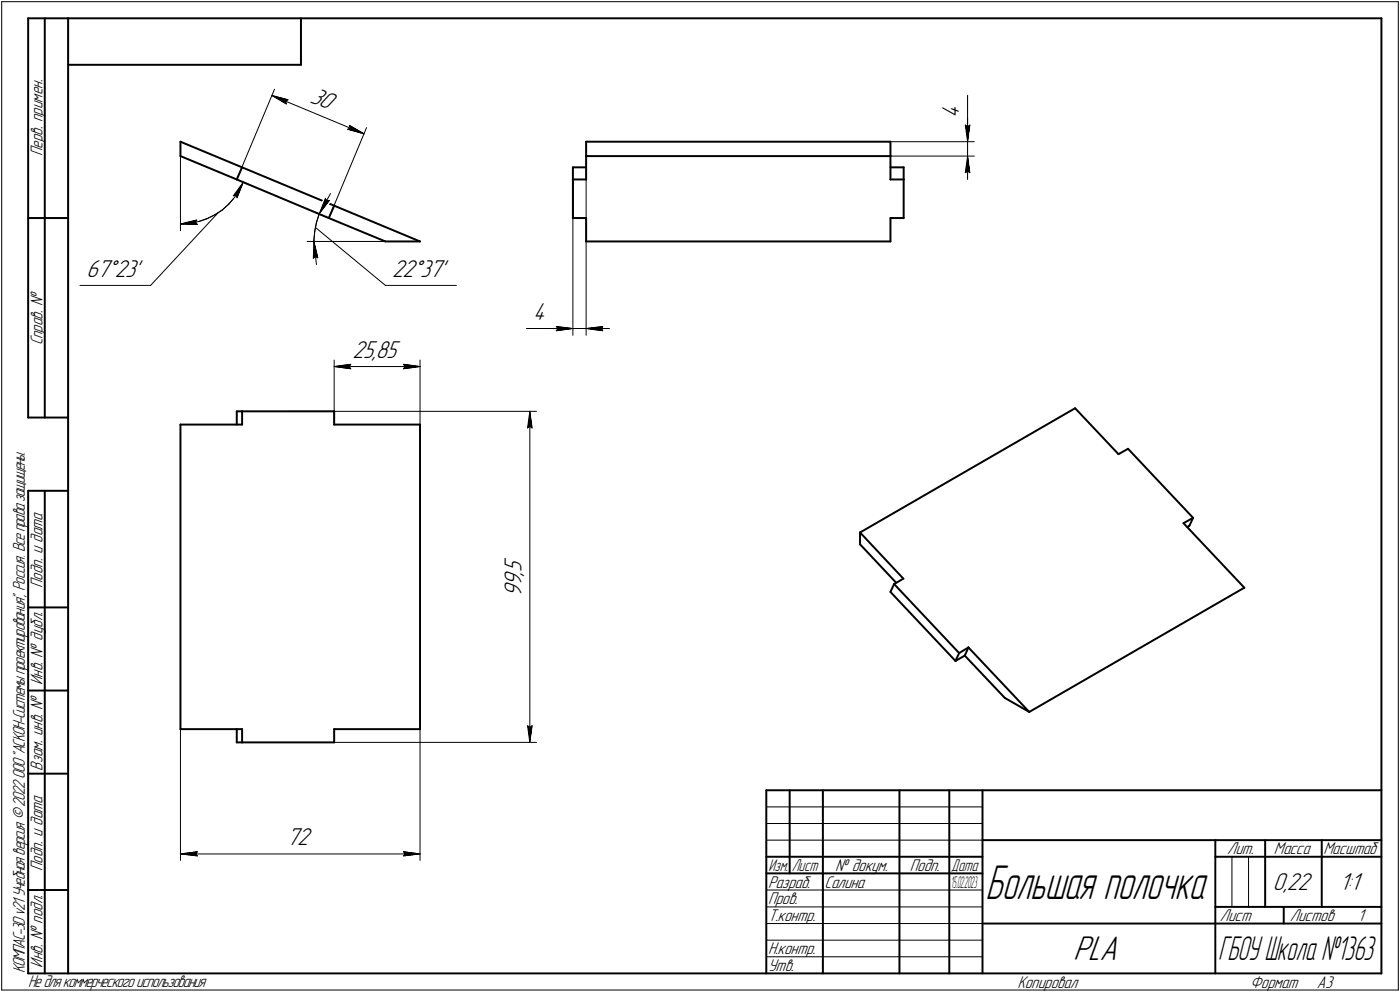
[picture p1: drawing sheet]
<svg xmlns="http://www.w3.org/2000/svg" width="421mm" height="298mm" viewBox="0 0 421 298" stroke-linecap="round" stroke-linejoin="round" font-family="sans-serif">
<defs><g id="words">
<text font-size="15.2" x="296.4" y="270.1">Большая полочка</text>
<text font-size="10.9" x="322.7" y="288.5">PLA</text>
<text font-size="10.6" x="366.4" y="288.5">ГБОУ Школа №1363</text>
<g font-size="7.8">
<text x="93" y="30.6" transform="rotate(23 93 30.6)">30</text>
<text x="288.5" y="35.6" transform="rotate(-90 288.5 35.6)">4</text>
<text x="26" y="83.2">67Å23'</text>
<text x="117.9" y="83.2">22Å37'</text>
<text x="160.3" y="96.2">4</text>
<text x="106" y="107.6">25,85</text>
<text x="156.8" y="173" transform="rotate(-90 156.8 173)">,</text>
<text x="156.8" y="171.9" transform="rotate(-90 156.8 171.9)">5</text>
<text x="156.8" y="179.3" transform="rotate(-90 156.8 179.3)">9</text>
<text x="156.8" y="176.2" transform="rotate(-90 156.8 176.2)">9</text>
<text x="86.2" y="254.1">72</text>
<text x="382.8" y="267.5">0,22</text>
<text x="402.9" y="267.5">1:1</text>
</g>
<g font-size="5.4">
<text x="12.8" y="46.9" transform="rotate(-90 12.8 46.9)">Перв. примен.</text>
<text x="12.8" y="103.8" transform="rotate(-90 12.8 103.8)">Справ. №</text>
<text x="12.8" y="176.7" transform="rotate(-90 12.8 176.7)">Подп. и дата</text>
<text x="12.8" y="205.8" transform="rotate(-90 12.8 205.8)">Инв. № дубл.</text>
<text x="12.8" y="231.6" transform="rotate(-90 12.8 231.6)">Взам. инв. №</text>
<text x="369.1" y="256.8">Лит.</text>
<text x="383.1" y="256.8">Масса</text>
<text x="398" y="256.8">Масштаб</text>
<text x="12.8" y="261.7" transform="rotate(-90 12.8 261.7)">Подп. и дата</text>
<text x="251.2" y="261.8">№ докум.</text>
<text x="273.6" y="261.8">Подп.</text>
<text x="231" y="266.8">Разраб.</text>
<text x="248" y="266.8">Салина</text>
<text x="231" y="271.8">Пров.</text>
<text x="231" y="276.8">Т.контр.</text>
<text x="366.9" y="276.8">Лист</text>
<text x="387.9" y="276.8">Листов</text>
<text x="408.4" y="276.8">1</text>
<text x="231" y="286.8">Н.контр.</text>
<text x="7.5" y="292.5" transform="rotate(-90 7.5 292.5)">КОМПАС-3Dv21 Учебнаяверсия©2022ООО&quot;АСКОН-Системыпроектирования&quot;, Россия. Всеправазащищены.</text>
<text x="12.8" y="290.8" transform="rotate(-90 12.8 290.8)">Инв. № подл.</text>
<text x="231" y="291.8">Утв.</text>
<text x="8.5" y="296.7">Недлякоммерческогоиспользования</text>
<text x="306" y="296.8">Копировал</text>
<text x="376" y="296.8">Формат</text>
<text x="396" y="296.8">A3</text>
</g>
<g font-size="5.3">
<text x="231.1" y="261.8">Изм.</text>
<text x="238.1" y="261.8">Лист</text>
<text x="286.1" y="261.8">Дата</text>
</g>
<g font-size="5.1">
<text x="286" y="266.8">1</text>
<text x="286.7" y="266.8">5.02.2023</text>
</g>
</g></defs>
<g fill="none" stroke="#000" stroke-width=".59">
<path d="M8.5 5.5v120zM8.5 5.5h12zM13.5 5.5v120zM20.5 5.5v287zM20.5 5.5h395zM20.5 19.5h70zM90.5 5.5v14zM415.5 5.5v287zM54.3 42.6l18.5 7.7zM54.3 42.6v4.3zM54.3 46.9l16.9 7zM71.2 53.9l27.7 11.6z"/>
<path d="M72.8 50.3l27.7 11.5zM72.8 50.3l-1.6 3.6zM172.3 50.3h4zM172.3 53.9v11.6zM172.3 53.9h4zM172.3 50.3v3.6zM176.3 46.9h91.5zM176.3 46.9v7zM176.3 42.6v4.3zM176.3 42.6h91.5zM267.8 42.6v4.3zM267.8 46.9v7z"/>
<path d="M267.8 53.9h4zM267.8 50.3h4zM271.8 50.3v3.6zM271.8 53.9v11.6zM8.5 65.5h12zM98.9 65.5l17 7.1zM100.5 61.8l25.8 10.8zM100.5 61.8l-1.6 3.7zM115.9 72.6h10.4zM172.3 65.5h4zM176.3 72.6h91.5zM176.3 65.5v7.1z"/>
<path d="M267.8 65.5v7.1zM267.8 65.5h4zM8.5 125.5h12zM54.3 127.6h18.5zM54.3 127.6v91.5zM71.2 123.6v4zM71.2 123.6h1.6zM72.8 123.6v4zM72.8 123.6h27.7zM100.5 127.6h25.8zM100.5 123.6v4zM126.3 127.6v91.5z"/>
<path d="M323.3 122.7l13.1 13.8zM336.4 136.5l2.9-1.6zM339.3 134.9l19.5 20.7zM8.5 147.5v145zM8.5 147.5h12zM13.5 147.5v145zM355.9 157.2l18.3 19.4zM355.9 157.2l2.9-1.6zM357 158.4l.7-.4zM358.8 155.6l-1.1 2.4zM258.7 160l64.6-37.3zM258.7 160l13 13.9z"/>
<path d="M258.7 160v3.6zM258.7 163.6l10.8 11.5zM267.8 177.9l19.6 20.7zM268.9 175.5l2.8-1.6zM268.9 175.5l19.6 20.8zM268.9 175.5l-1.1 2.4zM8.5 182.5h12zM287.4 198.6l2.8-1.6zM288.5 196.3l-1.1 2.3zM288.5 196.3l2.8-1.7zM290.2 197l12 12.7zM291.3 194.6l18.2 19.4z"/>
<path d="M291.3 194.6l-1.1 2.4zM8.5 207.5h12zM54.3 219.1h18.5zM71.2 219.1v4zM72.8 219.1v4zM100.5 219.1h25.8zM100.5 219.1v4zM302.2 209.7l7.3 4.3zM309.5 214l64.7-37.4zM8.5 232.5h12zM71.2 223.1h1.6zM72.8 223.1h27.7z"/>
<path d="M230.5 237.5h185zM230.5 237.5v55zM237.5 237.5v25zM247.5 237.5v55zM270.5 237.5v55zM285.5 237.5v55zM295.5 237.5v55zM230.5 257.5h65zM295.5 252.5h120zM365.5 252.5v40zM365.5 257.5h15zM380.5 252.5v20z"/>
<path d="M380.5 257.5h35zM397.5 252.5v20zM8.5 267.5h12zM230.5 262.5h65zM295.5 277.5h70zM365.5 277.5h50zM365.5 272.5h50zM386.1 272.5v5zM8.5 292.5h12zM20.5 292.5h395z"/>
</g>
<g fill="none" stroke="#000" stroke-width=".3">
<path d="M.5 .5v297zM.5 .5h420zM420.5 .5v297zM81.8 28.7l4.8 1.3zM81.8 28.7l4.3 2.5zM81.8 28.7l27.7 11.5zM82.5 26.8l-11.3 27.1zM85.9 30.4l.7-.4zM85.9 30.4l.2 .8zM104.6 38.9l4.9 1.3zM104.6 38.9l.7-.4zM105.1 37.7l.2 .8z"/>
<path d="M105.1 37.7l4.4 2.5zM110.2 38.4l-11.3 27.1zM290.3 37.6l.7 .5zM290.3 37.6l.7 5zM291 37.6v5zM291 28.6v9zM291 38.1l.7-.5zM291 35.6v7zM291.7 37.6l-.7 5zM54.3 46.9v22.4zM70.2 58.8l.8-.1zM70.5 59.4l-1.7 1.9z"/>
<path d="M71 58.7l.3 .7zM71.2 53.9l3.8 1.6zM72 57.1l-1.5 2.3zM73.2 54.8l-1.2 2.3zM73.2 54.8l-1.9 4.6zM73.2 54.8l-3 4zM97.9 59.6l.3 .8zM97.9 59.6l-1.9 4.7zM99.4 58.2l-3.4 6.1zM172.3 53.9v46.9zM176.3 53.9v46.9zM267.8 42.6h25.2z"/>
<path d="M267.8 46.9h25.2zM290.3 51.9l.7-.5zM291 46.9l-.7 5zM291 51.4l.7 .5zM291 46.9l.7 5zM291 46.9v7zM291 42.6v4.3zM54.3 67.3h.4zM54.3 67.3l4.9-1.2zM54.3 67.3l5.1 .2zM54.7 67.3l2.6-.2zM57.3 67.1l2.6-.6z"/>
<path d="M58.8 66.8l.6 .7zM59.2 66.1l-.4 .7zM59.9 66.5l2.4-.8zM62.3 65.7l2.4-1.2zM64.7 64.5l2.2-1.4zM65.6 63.9l-20.3 21.9zM66.9 63.1l1.9-1.8zM92.4 72.6h23.5zM94.2 63.5l4.7 2zM94.2 77.6l.6-.6zM94.4 72.2v.4zM94.4 72.6l-.2 5z"/>
<path d="M94.4 72.6l1.2 4.9zM94.4 72.6l.8 6.9zM94.7 69.5l-.3 2.7zM94.8 68.3l21.1 17.5zM94.8 77l.8 .5zM95.2 66.9l-.5 2.6zM96 64.3l-.8 2.6zM98.2 60.4l.9-.2zM99.1 60.2l-3.1 4.1zM24 85.8h21.3zM115.9 85.8h21.3zM158.3 98.7h9z"/>
<path d="M165.4 98.7h6.9zM167.3 98.7h5zM167.3 98.1l5 .6zM167.3 98.1l.5 .6zM167.3 99.4l5-.7zM167.8 98.7l-.5 .7zM172.3 98.7h4zM176.3 98.7l5 .7zM176.3 98.7l5-.6zM176.3 98.7h7zM180.8 98.7l.5 .7zM181.3 98.1l-.5 .6z"/>
<path d="M100.5 108.2v19.4zM100.5 110.2l5-.7zM100.5 110.2l5 .6zM100.5 110.2h25.8zM105 110.2l.5 .6zM105.5 109.5l-.5 .7zM121.3 110.8l5-.6zM121.3 109.5l.5 .7zM121.3 109.5l5 .7zM121.8 110.2l-.5 .6zM126.3 108.2v19.4zM86.6 123.6h74.8z"/>
<path d="M158.7 128.6l.6-.5zM159.3 123.6l.7 5zM159.3 128.1l.7 .5zM159.3 123.6l-.6 5zM159.3 123.6v99.5zM54.3 219.1v39.5zM126.3 219.1v39.5zM158.7 218.1l.6 5zM158.7 218.1l.6 .5zM159.3 218.6l.7-.5zM160 218.1l-.7 5zM100.5 223.1h60.9z"/>
<path d="M54.3 256.6l5.1-.7zM54.3 256.6l5.1 .6zM54.3 256.6h72zM58.8 256.6l.6 .6zM59.4 255.9l-.6 .7zM121.3 257.2l5-.6zM121.3 255.9l.5 .7zM121.3 255.9l5 .7zM121.8 256.6l-.5 .6zM230.5 247.5h65zM230.5 252.5h65zM230.5 242.5h65z"/>
<path d="M370.5 257.5v15zM375.5 257.5v15zM230.5 267.5h65zM230.5 272.5h65zM230.5 277.5h65zM.5 297.5h420zM230.5 282.5h65zM230.5 287.5h65z"/>
</g>
<g fill="#fff" stroke="#fff" stroke-width=".3">
<path d="M95.2 25.6h.2zM95.2 25.7h.4zM95.1 25.7h.7zM95.1 25.8h.9zM95 25.9h1.3zM95 26h1.4zM95 26.1h1.6zM94.9 26.2h2zM94.9 26.2h2.1zM94.8 26.3h2.5zM94.8 26.4h2.7zM94.8 26.5h2.9zM94.7 26.6h3.2zM94.7 26.7h3.3zM94.7 26.8h3.6zM94.7 26.8h3.8zM94.6 26.9h4.1zM94.6 27h4.3zM94.6 27.1h4.5zM94.5 27.2h4.8zM94.5 27.3h5zM94.4 27.3h5.3zM94.4 27.4h5.5zM94.4 27.5h5.8zM94.3 27.6h6zM94.3 27.7h6.3zM94.2 27.8h6.6zM94.2 27.9h6.7zM94.1 27.9h7.1zM94.1 28h7.2zM94.1 28.1h7.5zM94.1 28.2h7.7zM94.1 28.3h7.9zM94 28.4h8.2zM94 28.4h8.4zM94 28.5h8.4zM93.9 28.6h8.5zM93.9 28.7h8.4zM93.8 28.8h8.5zM93.8 28.9h8.4zM93.7 29h8.5zM93.7 29h8.5zM93.7 29.1h8.4zM93.6 29.2h8.5zM93.6 29.3h8.4zM93.6 29.4h8.4zM93.6 29.5h8.3zM93.6 29.5h8.3zM93.5 29.6h8.4zM93.5 29.7h8.4zM93.4 29.8h8.5zM93.4 29.9h8.4zM93.3 30h8.5zM93.3 30.1h8.4zM93.3 30.1h8.4zM93.2 30.2h8.5zM93.2 30.3h8.4zM93.1 30.4h8.5zM93.1 30.5h8.4zM93.1 30.6h8.4zM93 30.6h8.4zM93 30.7h8.4zM93 30.8h8.4zM93 30.9h8.3zM92.9 31h8.4zM92.9 31.1h8.4zM92.9 31.2h8.4zM92.8 31.2h8.5zM92.8 31.3h8.4zM92.7 31.4h8.5zM92.7 31.5h8.4zM92.7 31.6h8.4zM92.6 31.7h8.4zM92.6 31.7h8.4zM92.5 31.8h8.5zM92.5 31.9h8.4zM92.5 32h8.4zM92.7 32.1h8.1zM92.9 32.2h7.9zM93 32.3h7.8zM93.3 32.3h7.5zM93.5 32.4h7.3zM93.6 32.5h7.1zM93.9 32.6h6.8zM94.1 32.7h6.5zM94.2 32.8h6.4zM94.5 32.9h6zM94.7 32.9h5.8zM94.8 33h5.7zM95.1 33.1h5.3zM95.2 33.2h5.2zM95.4 33.3h4.9zM95.7 33.4h4.6zM95.8 33.4h4.5zM96 33.5h4.2zM96.3 33.6h3.9zM96.4 33.7h3.8zM96.6 33.8h3.6zM96.9 33.9h3.2zM97 34h3.1zM97.2 34h2.9zM97.5 34.1h2.5zM97.6 34.2h2.4zM97.8 34.3h2.1zM98 34.4h1.9zM98.2 34.5h1.6zM98.4 34.5h1.4zM98.6 34.6h1.2zM98.8 34.7h.9zM99 34.8h.7zM99.2 34.9h.5zM99.4 35h.3z"/>
<path d="M104.8 37.1h.2zM104.8 37.2h.4zM104.7 37.3h.6zM104.7 37.3h.8zM104.7 37.4h.9zM104.6 37.5h1.1zM104.6 37.6h1.3zM104.6 37.7h1.5zM104.6 37.8h1.6zM104.6 37.8h1.7zM104.5 37.9h2zM104.5 38h2.2zM104.4 38.1h2.4zM104.4 38.2h2.5zM104.4 38.3h2.7zM104.3 38.4h3zM104.3 38.4h3.1zM104.2 38.5h3.3zM104.2 38.6h3.5zM104.1 38.7h3.8zM104.1 38.8h3.9zM104.1 38.9h4zM104.1 38.9h4.1zM104 39h4.3zM104 39.1h4.4zM103.9 39.2h4.6zM104.2 39.3h4.3zM104.6 39.4h4zM104.8 39.5h3.9zM105.2 39.5h3.6zM105.4 39.6h3.5zM105.7 39.7h3.3zM106.1 39.8h3zM106.3 39.9h2.8zM106.7 40h2.5zM106.9 40h2.4zM107.3 40.1h2.1z"/>
<path d="M81.8 28.7h1.9zM81.9 28.8h2.2zM82 28.9h2.4zM82 29h2.8zM82.1 29h3zM82.2 29.1h3.2zM82.3 29.2h3.4zM82.4 29.3h3.6zM82.5 29.4h3.9zM82.5 29.5h4.2zM82.6 29.5h4.4zM82.7 29.6h4.6zM82.8 29.7h4.5zM82.9 29.8h4.4zM83 29.9h4.2zM83.1 30h4.1zM83.1 30.1h4.1zM83.3 30.1h3.8zM83.5 30.2h3.6zM83.7 30.3h3.4zM83.7 30.4h3.3zM83.9 30.5h3.1zM84.1 30.6h2.9zM84.2 30.6h2.8zM84.3 30.7h2.7zM84.5 30.8h2.4zM84.7 30.9h2.2zM84.8 31h2.1zM84.9 31.1h1.9zM85.1 31.2h1.7zM85.3 31.2h1.4zM85.3 31.3h1.4zM85.5 31.4h1.1zM85.7 31.5h.9zM85.9 31.6h.6zM85.9 31.7h.6zM86.1 31.7h.3zM86.3 31.8h.1z"/>
<path d="M26 77.6h17.3zM26 77.6h17.3zM26 77.7h17.3zM26 77.8h17.3zM26 77.9h17.3zM26 78h17.3zM26 78.1h17.3zM26 78.1h17.3zM26 78.2h17.3zM26 78.3h17.3zM26 78.4h17.3zM26 78.5h17.3zM26 78.6h17.3zM26 78.7h17.3zM26 78.7h17.3zM26 78.8h17.3zM26 78.9h17.3zM26 79h17.3zM26 79.1h17.3zM26 79.2h17.3zM26 79.2h17.3zM26 79.3h17.3zM26 79.4h17.3zM26 79.5h17.3zM26 79.6h17.3zM26 79.7h17.3zM26 79.8h17.3zM26 79.8h17.3zM26 79.9h17.3zM26 80h17.3zM26 80.1h17.3zM26 80.2h17.3zM26 80.3h17.3zM26 80.3h17.3zM26 80.4h17.3zM26 80.5h17.3zM26 80.6h17.3zM26 80.7h17.3zM26 80.8h17.3zM26 80.9h17.3zM26 80.9h17.3zM26 81h17.3zM26 81.1h17.3zM26 81.2h17.3zM26 81.3h17.3zM26 81.4h17.3zM26 81.4h17.3zM26 81.5h17.3zM26 81.6h17.3zM26 81.7h17.3zM26 81.8h17.3zM26 81.9h17.3zM26 82h17.3zM26 82h17.3zM26 82.1h17.3zM26 82.2h17.3zM26 82.3h17.3zM26 82.4h17.3zM26 82.5h17.3zM26 82.5h17.3zM26 82.6h17.3zM26 82.7h17.3zM26 82.8h17.3zM26 82.9h17.3zM26 83h17.3zM26 83.1h17.3zM26 83.1h17.3zM26 83.2h17.3zM26 83.3h17.3zM26 83.4h17.3zM26 83.5h17.3zM26 83.6h17.3zM26 83.7h17.3zM26 83.7h17.3zM26 83.8h17.3zM26 83.9h17.3zM26 84h17.3zM26 84.1h17.3zM26 84.2h17.3zM26 84.2h17.3zM26 84.3h17.3zM26 84.4h17.3zM26 84.5h17.3zM26 84.6h17.3zM26 84.7h17.3z"/>
<path d="M73 54.9h.2zM72.9 55h.3zM72.7 55.1h.5zM72.6 55.2h.6zM72.6 55.3h.6zM72.4 55.4h.8zM72.3 55.5h.9zM72.2 55.5h1zM72.1 55.6h1.1zM72 55.7h1.2zM71.9 55.8h1.2zM71.8 55.9h1.3zM71.6 56h1.5zM71.6 56h1.5zM71.5 56.1h1.6zM71.5 56.2h1.6zM71.5 56.3h1.6zM71.4 56.4h1.7zM71.3 56.5h1.8zM71.2 56.6h1.9zM71.2 56.6h1.9zM71.1 56.7h1.9zM71 56.8h2zM71 56.9h2zM71 57h1.9zM70.9 57.1h2zM70.8 57.1h2zM70.8 57.2h2zM70.7 57.3h2.1zM70.6 57.4h2.1zM70.5 57.5h2.2zM70.5 57.6h2.1zM70.4 57.7h2.2zM70.4 57.7h2.2zM70.4 57.8h2.2zM70.3 57.9h2.3zM70.2 58h2.3zM70.1 58.1h2.4zM70.1 58.2h2.3zM70 58.3h2.4zM69.9 58.3h2.5zM69.9 58.4h2.4zM69.8 58.5h2.5zM69.8 58.6h2.4zM69.7 58.7h2.5zM69.7 58.8h2.5zM69.6 58.8h2.5zM69.5 58.9h2.6zM69.4 59h2.7zM69.6 59.1h2.5zM69.8 59.2h2.2zM69.9 59.3h2.1zM70.1 59.4h1.9zM70.3 59.4h1.6zM70.4 59.5h1.5zM70.5 59.6h1.3zM70.7 59.7h1.1zM70.9 59.8h.9zM71 59.9h.7zM71.1 59.9h.6zM71.3 60h.3zM71.5 60.1h.1z"/>
<path d="M59.3 65.6h.4zM58.9 65.7h.8zM58.6 65.8h1.1zM58.2 65.9h1.5zM57.8 66h1.9zM57.5 66h2.2zM57.1 66.1h2.6zM56.7 66.2h3.1zM56.4 66.3h3.4zM56 66.4h3.8zM55.9 66.5h3.9zM55.7 66.5h4.1zM55.5 66.6h4.3zM55.4 66.7h4.4zM55.2 66.8h4.7zM55.1 66.9h4.8zM54.9 67h5zM54.8 67.1h5.1zM54.6 67.1h5.3zM54.4 67.2h5.5zM54.3 67.3h5.6zM54.6 67.4h5.3zM54.9 67.5h5zM55.1 67.6h4.8zM55.4 67.6h4.5zM55.6 67.7h4.3zM55.9 67.8h4zM56.1 67.9h3.8z"/>
<path d="M117.9 77.6h17.3zM117.9 77.6h17.3zM117.9 77.7h17.3zM117.9 77.8h17.3zM117.9 77.9h17.3zM117.9 78h17.3zM117.9 78.1h17.3zM117.9 78.1h17.3zM117.9 78.2h17.3zM117.9 78.3h17.3zM117.9 78.4h17.3zM117.9 78.5h17.3zM117.9 78.6h17.3zM117.9 78.7h17.3zM117.9 78.7h17.3zM117.9 78.8h17.3zM117.9 78.9h17.3zM117.9 79h17.3zM117.9 79.1h17.3zM117.9 79.2h17.3zM117.9 79.2h17.3zM117.9 79.3h17.3zM117.9 79.4h17.3zM117.9 79.5h17.3zM117.9 79.6h17.3zM117.9 79.7h17.3zM117.9 79.8h17.3zM117.9 79.8h17.3zM117.9 79.9h17.3zM117.9 80h17.3zM117.9 80.1h17.3zM117.9 80.2h17.3zM117.9 80.3h17.3zM117.9 80.3h17.3zM117.9 80.4h17.3zM117.9 80.5h17.3zM117.9 80.6h17.3zM117.9 80.7h17.3zM117.9 80.8h17.3zM117.9 80.9h17.3zM117.9 80.9h17.3zM117.9 81h17.3zM117.9 81.1h17.3zM117.9 81.2h17.3zM117.9 81.3h17.3zM117.9 81.4h17.3zM117.9 81.4h17.3zM117.9 81.5h17.3zM117.9 81.6h17.3zM117.9 81.7h17.3zM117.9 81.8h17.3zM117.9 81.9h17.3zM117.9 82h17.3zM117.9 82h17.3zM117.9 82.1h17.3zM117.9 82.2h17.3zM117.9 82.3h17.3zM117.9 82.4h17.3zM117.9 82.5h17.3zM117.9 82.5h17.3zM117.9 82.6h17.3zM117.9 82.7h17.3zM117.9 82.8h17.3zM117.9 82.9h17.3zM117.9 83h17.3zM117.9 83.1h17.3zM117.9 83.1h17.3zM117.9 83.2h17.3zM117.9 83.3h17.3zM117.9 83.4h17.3zM117.9 83.5h17.3zM117.9 83.6h17.3zM117.9 83.7h17.3zM117.9 83.7h17.3zM117.9 83.8h17.3zM117.9 83.9h17.3zM117.9 84h17.3zM117.9 84.1h17.3zM117.9 84.2h17.3zM117.9 84.2h17.3zM117.9 84.3h17.3zM117.9 84.4h17.3zM117.9 84.5h17.3zM117.9 84.6h17.3zM117.9 84.7h17.3z"/>
<path d="M97.6 59h.3zM97.6 59.1h.4zM97.5 59.2h.7zM97.5 59.3h.9zM97.5 59.4h1.1zM97.5 59.4h1.2zM97.5 59.5h1.4zM97.4 59.6h1.7zM97.4 59.7h1.8zM97.4 59.8h1.9zM97.3 59.9h2.2zM97.3 59.9h2.4zM97.2 60h2.5zM97.2 60.1h2.5zM97.2 60.2h2.5zM97.1 60.3h2.5zM97.1 60.4h2.5zM97 60.5h2.5zM97 60.5h2.4zM97 60.6h2.3zM96.9 60.7h2.4zM96.9 60.8h2.3zM96.9 60.9h2.2zM96.9 61h2.2zM96.9 61h2.2zM96.8 61.1h2.2zM96.8 61.2h2.1zM96.8 61.3h2.1zM96.7 61.4h2.1zM96.7 61.5h2zM96.6 61.6h2zM96.6 61.6h2zM96.6 61.7h2zM96.5 61.8h2zM96.5 61.9h2zM96.4 62h2zM96.4 62.1h1.9zM96.4 62.1h1.8zM96.4 62.2h1.8zM96.4 62.3h1.7zM96.3 62.4h1.7zM96.3 62.5h1.7zM96.3 62.6h1.7zM96.3 62.7h1.6zM96.3 62.7h1.5zM96.3 62.8h1.5zM96.3 62.9h1.4zM96.3 63h1.3zM96.2 63.1h1.3zM96.2 63.2h1.3zM96.2 63.2h1.2zM96.2 63.3h1.1zM96.2 63.4h.9zM96.2 63.5h.8zM96.2 63.6h.7zM96.1 63.7h.7zM96.1 63.8h.6zM96.1 63.8h.5zM96.1 63.9h.4zM96.1 64h.3zM96.1 64.1h.2z"/>
<path d="M94.4 72.7h.2zM94.4 72.8h.2zM94.3 72.9h.4zM94.3 73h.4zM94.3 73.1h.4zM94.2 73.2h.5zM94.2 73.2h.6zM94.2 73.3h.6zM94.1 73.4h.8zM94.1 73.5h.9zM94.1 73.6h.9zM94.1 73.7h1zM94.1 73.7h1zM94.1 73.8h1.1zM94 73.9h1.2zM94 74h1.2zM94 74.1h1.2zM93.9 74.2h1.4zM93.9 74.3h1.4zM93.9 74.3h1.5zM93.8 74.4h1.6zM93.8 74.5h1.6zM93.8 74.6h1.6zM93.8 74.7h1.7zM93.8 74.8h1.7zM93.8 74.8h1.7zM93.8 74.9h1.7zM93.8 75h1.8zM93.8 75.1h1.8zM93.8 75.2h1.8zM93.8 75.3h1.8zM93.8 75.4h1.9zM93.8 75.4h1.9zM93.8 75.5h1.9zM93.8 75.6h1.9zM93.8 75.7h1.9zM93.8 75.8h2zM93.8 75.9h2zM93.8 75.9h2zM93.8 76h2zM93.8 76.1h2zM93.8 76.2h2zM93.8 76.3h2zM93.8 76.4h2zM93.8 76.5h2.1zM93.8 76.5h2.1zM93.8 76.6h2.1zM93.8 76.7h2.1zM93.8 76.8h2.1zM93.8 76.9h2.2zM93.8 77h2.2zM93.8 77h2.2zM93.8 77.1h2.2zM93.8 77.2h2.3zM93.8 77.3h2.3zM93.8 77.4h2.3zM93.8 77.5h2.3zM93.8 77.6h2.4zM93.8 77.6h2.4zM93.8 77.7h2.4zM93.8 77.8h2.4zM93.8 77.9h2.4zM93.8 78h1.8zM93.8 78.1h1.2z"/>
<path d="M151.2 167.3h7.1zM151.2 167.4h7.1zM151.2 167.5h7.1zM151.2 167.6h7.1zM151.2 167.6h7.1zM151.2 167.7h7.1zM151.2 167.8h7.1zM151.2 167.9h7.1zM151.2 168h7.1zM151.2 168.1h7.1zM151.2 168.1h7.1zM151.2 168.2h7.1zM151.2 168.3h7.1zM151.2 168.4h7.1zM151.2 168.5h7.1zM151.2 168.6h7.1zM151.2 168.7h7.1zM151.2 168.7h7.1zM151.2 168.8h7.1zM151.2 168.9h7.1zM151.2 169h7.1zM151.2 169.1h7.1zM151.2 169.2h7.1zM151.2 169.2h7.1zM151.2 169.3h7.1zM151.2 169.4h7.1zM151.2 169.5h7.1zM151.2 169.6h7.1zM151.2 169.7h7.1zM151.2 169.8h7.1zM151.2 169.8h7.1zM151.2 169.9h7.1zM151.2 170h7.1zM151.2 170.1h7.1zM151.2 170.2h7.1zM151.2 170.3h7.1zM151.2 170.3h7.1zM151.2 170.4h7.1zM151.2 170.5h7.1zM151.2 170.6h7.1zM151.2 170.7h7.1zM151.2 170.8h7.1zM151.2 170.9h7.1zM151.2 170.9h7.1zM151.2 171h7.1zM151.2 171.1h7.1zM151.2 171.2h7.1zM151.2 171.3h7.1zM151.2 171.4h7.1zM151.2 171.4h7.1zM151.2 171.5h7.1zM151.2 171.6h7.1zM151.2 171.7h7.1zM151.2 171.8h7.1zM151.2 171.9h7.1zM151.2 172h7.1zM151.2 172h7.1zM151.2 172.1h7.1zM151.2 172.2h7.1zM151.2 172.3h7.1zM151.2 172.4h7.1zM151.2 172.5h7.1zM151.2 172.6h7.1zM151.2 172.6h7.1zM151.2 172.7h7.1zM151.2 172.8h7.1zM151.2 172.9h7.1zM151.2 173h7.1zM151.2 173.1h7.1zM151.2 173.1h7.1zM151.2 173.2h7.1zM151.2 173.3h7.1zM151.2 173.4h7.1zM151.2 173.5h7.1zM151.2 173.6h7.1zM151.2 173.7h7.1zM151.2 173.7h7.1zM151.2 173.8h7.1zM151.2 173.9h7.1zM151.2 174h7.1zM151.2 174.1h7.1zM151.2 174.2h7.1zM151.2 174.2h7.1zM151.2 174.3h7.1zM151.2 174.4h7.1zM151.2 174.5h7.1zM151.2 174.6h7.1zM151.2 174.7h7.1zM151.2 174.8h7.1zM151.2 174.8h7.1zM151.2 174.9h7.1zM151.2 175h7.1zM151.2 175.1h7.1zM151.2 175.2h7.1zM151.2 175.3h7.1zM151.2 175.3h7.1zM151.2 175.4h7.1zM151.2 175.5h7.1zM151.2 175.6h7.1zM151.2 175.7h7.1zM151.2 175.8h7.1zM151.2 175.9h7.1zM151.2 175.9h7.1zM151.2 176h7.1zM151.2 176.1h7.1zM151.2 176.2h7.1zM151.2 176.3h7.1zM151.2 176.4h7.1zM151.2 176.4h7.1zM151.2 176.5h7.1zM151.2 176.6h7.1zM151.2 176.7h7.1zM151.2 176.8h7.1zM151.2 176.9h7.1zM151.2 177h7.1zM151.2 177h7.1zM151.2 177.1h7.1zM151.2 177.2h7.1zM151.2 177.3h7.1zM151.2 177.4h7.1zM151.2 177.5h7.1zM151.2 177.5h7.1zM151.2 177.6h7.1zM151.2 177.7h7.1zM151.2 177.8h7.1zM151.2 177.9h7.1zM151.2 178h7.1zM151.2 178.1h7.1zM151.2 178.1h7.1zM151.2 178.2h7.1zM151.2 178.3h7.1zM151.2 178.4h7.1zM151.2 178.5h7.1zM151.2 178.6h7.1zM151.2 178.6h7.1zM151.2 178.7h7.1zM151.2 178.8h7.1zM151.2 178.9h7.1zM151.2 179h7.1zM151.2 179.1h7.1zM151.2 179.2h7.1zM151.2 179.2h7.1z"/>
<path d="M158.2 217.6h2.4zM158.2 217.7h2.4zM158.2 217.8h2.4zM158.2 217.8h2.4zM158.2 217.9h2.4zM158.2 218h2.4zM158.2 218.1h2.4zM158.2 218.2h2.4zM158.2 218.3h2.3zM158.3 218.4h2.2zM158.3 218.4h2.2zM158.3 218.5h2.2zM158.3 218.6h2.2zM158.3 218.7h2.2zM158.3 218.8h2.2zM158.3 218.9h2.1zM158.3 218.9h2.1zM158.3 219h2.1zM158.4 219.1h2zM158.4 219.2h2zM158.4 219.3h2zM158.4 219.4h2zM158.4 219.5h2zM158.4 219.5h2zM158.4 219.6h2zM158.4 219.7h2zM158.4 219.8h2zM158.5 219.9h1.9zM158.5 220h1.9zM158.5 220h1.9zM158.5 220.1h1.8zM158.5 220.2h1.8zM158.5 220.3h1.8zM158.5 220.4h1.8zM158.5 220.5h1.8zM158.5 220.6h1.8zM158.6 220.6h1.7zM158.6 220.7h1.6zM158.6 220.8h1.6zM158.6 220.9h1.6zM158.6 221h1.6zM158.6 221.1h1.6zM158.6 221.1h1.6zM158.6 221.2h1.6zM158.6 221.3h1.5zM158.7 221.4h1.4zM158.7 221.5h1.4zM158.7 221.6h1.3zM158.7 221.7h1.3zM158.8 221.7h1.1zM158.8 221.8h1.1zM158.8 221.9h1.1zM158.9 222h1zM158.9 222.1h1zM159 222.2h.8zM159 222.2h.8zM159.1 222.3h.6zM159.1 222.4h.6zM159.1 222.5h.5zM159.2 222.6h.4zM159.2 222.7h.4zM159.3 222.8h.2zM159.3 222.8h.2z"/>
<path d="M159.3 123.9h.2zM159.3 124h.2zM159.2 124h.4zM159.2 124.1h.4zM159.1 124.2h.5zM159.1 124.3h.6zM159.1 124.4h.6zM159 124.5h.8zM159 124.5h.8zM158.9 124.6h1zM158.9 124.7h1zM158.8 124.8h1.1zM158.8 124.9h1.1zM158.8 125h1.1zM158.7 125.1h1.3zM158.7 125.1h1.3zM158.7 125.2h1.4zM158.7 125.3h1.4zM158.6 125.4h1.5zM158.6 125.5h1.6zM158.6 125.6h1.6zM158.6 125.6h1.6zM158.6 125.7h1.6zM158.6 125.8h1.6zM158.6 125.9h1.6zM158.6 126h1.6zM158.6 126.1h1.7zM158.5 126.2h1.8zM158.5 126.2h1.8zM158.5 126.3h1.8zM158.5 126.4h1.8zM158.5 126.5h1.8zM158.5 126.6h1.8zM158.5 126.7h1.9zM158.5 126.7h1.9zM158.5 126.8h1.9zM158.4 126.9h2zM158.4 127h2zM158.4 127.1h2zM158.4 127.2h2zM158.4 127.3h2zM158.4 127.3h2zM158.4 127.4h2zM158.4 127.5h2zM158.4 127.6h2zM158.3 127.7h2.1zM158.3 127.8h2.1zM158.3 127.8h2.1zM158.3 127.9h2.2zM158.3 128h2.2zM158.3 128.1h2.2zM158.3 128.2h2.2zM158.3 128.3h2.2zM158.3 128.4h2.2zM158.2 128.4h2.3zM158.2 128.5h2.4zM158.2 128.6h2.4zM158.2 128.7h2.4zM158.2 128.8h2.4zM158.2 128.9h2.4zM158.2 128.9h2.4zM158.2 129h2.4z"/>
<path d="M86.2 248.4h8.2zM86.2 248.5h8.2zM86.2 248.6h8.2zM86.2 248.7h8.2zM86.2 248.8h8.2zM86.2 248.8h8.2zM86.2 248.9h8.2zM86.2 249h8.2zM86.2 249.1h8.2zM86.2 249.2h8.2zM86.2 249.3h8.2zM86.2 249.3h8.2zM86.2 249.4h8.2zM86.2 249.5h8.2zM86.2 249.6h8.2zM86.2 249.7h8.2zM86.2 249.8h8.2zM86.2 249.9h8.2zM86.2 249.9h8.2zM86.2 250h8.2zM86.2 250.1h8.2zM86.2 250.2h8.2zM86.2 250.3h8.2zM86.2 250.4h8.2zM86.2 250.4h8.2zM86.2 250.5h8.2zM86.2 250.6h8.2zM86.2 250.7h8.2zM86.2 250.8h8.2zM86.2 250.9h8.2zM86.2 251h8.2zM86.2 251h8.2zM86.2 251.1h8.2zM86.2 251.2h8.2zM86.2 251.3h8.2zM86.2 251.4h8.2zM86.2 251.5h8.2zM86.2 251.5h8.2zM86.2 251.6h8.2zM86.2 251.7h8.2zM86.2 251.8h8.2zM86.2 251.9h8.2zM86.2 252h8.2zM86.2 252.1h8.2zM86.2 252.1h8.2zM86.2 252.2h8.2zM86.2 252.3h8.2zM86.2 252.4h8.2zM86.2 252.5h8.2zM86.2 252.6h8.2zM86.2 252.6h8.2zM86.2 252.7h8.2zM86.2 252.8h8.2zM86.2 252.9h8.2zM86.2 253h8.2zM86.2 253.1h8.2zM86.2 253.2h8.2zM86.2 253.2h8.2zM86.2 253.3h8.2zM86.2 253.4h8.2zM86.2 253.5h8.2zM86.2 253.6h8.2zM86.2 253.7h8.2zM86.2 253.7h8.2zM86.2 253.8h8.2zM86.2 253.9h8.2zM86.2 254h8.2zM86.2 254.1h8.2zM86.2 254.2h8.2zM86.2 254.3h8.2zM86.2 254.3h8.2zM86.2 254.4h8.2zM86.2 254.5h8.2zM86.2 254.6h8.2zM86.2 254.7h8.2zM86.2 254.8h8.2zM86.2 254.8h8.2zM86.2 254.9h8.2zM86.2 255h8.2zM86.2 255.1h8.2zM86.2 255.2h8.2zM86.2 255.3h8.2zM86.2 255.4h8.2zM86.2 255.4h8.2zM86.2 255.5h8.2z"/>
<path d="M59.2 255.4h.6zM58.6 255.5h1.2zM58 255.6h1.8zM57.4 255.7h2.4zM56.8 255.8h3zM56.1 255.9h3.7zM56 255.9h3.8zM55.8 256h4zM55.5 256.1h4.3zM55.4 256.2h4.4zM55.1 256.3h4.7zM54.9 256.4h4.9zM54.7 256.5h5.1zM54.5 256.5h5.3zM54.3 256.6h5.5zM54.5 256.7h5.3zM54.8 256.8h5zM55 256.9h4.8zM55.2 257h4.6zM55.5 257h4.3zM55.7 257.1h4.1zM56 257.2h3.8zM56.1 257.3h3.7zM56.8 257.4h3zM57.4 257.5h2.4zM58 257.6h1.8zM58.6 257.6h1.2zM59.2 257.7h.6z"/>
<path d="M120.8 255.4h.7zM120.8 255.5h1.3zM120.8 255.6h1.9zM120.8 255.7h2.6zM120.8 255.8h3.2zM120.8 255.9h3.7zM120.8 255.9h4zM120.8 256h4.2zM120.8 256.1h4.3zM120.8 256.2h4.6zM120.8 256.3h4.8zM120.8 256.4h4.9zM120.8 256.5h5.2zM120.8 256.5h5.4zM120.8 256.6h5.5zM120.8 256.7h5.4zM120.8 256.8h5.1zM120.8 256.9h4.9zM120.8 257h4.7zM120.8 257h4.4zM120.8 257.1h4.3zM120.8 257.2h4zM120.8 257.3h3.7zM120.8 257.4h3.2zM120.8 257.5h2.6zM120.8 257.6h1.9zM120.8 257.6h1.3zM120.8 257.7h.7z"/>
<path d="M106 102h14.8zM106 102.1h14.8zM106 102.2h14.8zM106 102.3h14.8zM106 102.4h14.8zM106 102.4h14.8zM106 102.5h14.8zM106 102.6h14.8zM106 102.7h14.8zM106 102.8h14.8zM106 102.9h14.8zM106 103h14.8zM106 103h14.8zM106 103.1h14.8zM106 103.2h14.8zM106 103.3h14.8zM106 103.4h14.8zM106 103.5h14.8zM106 103.5h14.8zM106 103.6h14.8zM106 103.7h14.8zM106 103.8h14.8zM106 103.9h14.8zM106 104h14.8zM106 104.1h14.8zM106 104.1h14.8zM106 104.2h14.8zM106 104.3h14.8zM106 104.4h14.8zM106 104.5h14.8zM106 104.6h14.8zM106 104.6h14.8zM106 104.7h14.8zM106 104.8h14.8zM106 104.9h14.8zM106 105h14.8zM106 105.1h14.8zM106 105.2h14.8zM106 105.2h14.8zM106 105.3h14.8zM106 105.4h14.8zM106 105.5h14.8zM106 105.6h14.8zM106 105.7h14.8zM106 105.7h14.8zM106 105.8h14.8zM106 105.9h14.8zM106 106h14.8zM106 106.1h14.8zM106 106.2h14.8zM106 106.3h14.8zM106 106.3h14.8zM106 106.4h14.8zM106 106.5h14.8zM106 106.6h14.8zM106 106.7h14.8zM106 106.8h14.8zM106 106.8h14.8zM106 106.9h14.8zM106 107h14.8zM106 107.1h14.8zM106 107.2h14.8zM106 107.3h14.8zM106 107.4h14.8zM106 107.4h14.8zM106 107.5h14.8zM106 107.6h14.8zM106 107.7h14.8zM106 107.8h14.8zM106 107.9h14.8zM106 107.9h14.8zM106 108h14.8zM106 108.1h14.8zM106 108.2h14.8zM106 108.3h14.8zM106 108.4h14.8zM106 108.5h14.8zM106 108.5h14.8zM106 108.6h14.8zM106 108.7h14.8zM106 108.8h14.8zM106 108.9h14.8zM106 109h14.8zM106 109.1h14.8z"/>
<path d="M105.3 109.1h.7zM104.6 109.1h1.4zM103.8 109.2h2.2zM103 109.3h3zM102.3 109.4h3.7zM102.1 109.5h3.9zM101.9 109.6h4.1zM101.7 109.6h4.3zM101.5 109.7h4.5zM101.3 109.8h4.7zM101.1 109.9h4.9zM100.9 110h5.1zM100.8 110.1h5.2zM100.5 110.2h5.5zM100.8 110.2h5.2zM100.9 110.3h5.1zM101.1 110.4h4.9zM101.3 110.5h4.7zM101.5 110.6h4.5zM101.7 110.7h4.3zM101.9 110.7h4.1zM102.1 110.8h3.9zM102.3 110.9h3.7zM103 111h3zM103.5 111.1h2.5zM104.1 111.2h1.9zM104.8 111.3h1.2zM105.4 111.3h.6z"/>
<path d="M120.8 109.1h.8zM120.8 109.1h1.5zM120.8 109.2h2.3zM120.8 109.3h3.1zM120.8 109.4h3.7zM120.8 109.5h4zM120.8 109.6h4.2zM120.8 109.6h4.3zM120.8 109.7h4.6zM120.8 109.8h4.8zM120.8 109.9h4.9zM120.8 110h5.2zM120.8 110.1h5.4zM120.8 110.2h5.5zM120.8 110.2h5.4zM120.8 110.3h5.2zM120.8 110.4h4.9zM120.8 110.5h4.8zM120.8 110.6h4.6zM120.8 110.7h4.3zM120.8 110.7h4.2zM120.8 110.8h4zM120.8 110.9h3.7zM120.8 111h3.2zM120.8 111.1h2.6zM120.8 111.2h1.9zM120.8 111.3h1.3zM120.8 111.3h.7z"/>
<path d="M282.9 30.6h7.1zM282.9 30.6h7.1zM282.9 30.7h7.1zM282.9 30.8h7.1zM282.9 30.9h7.1zM282.9 31h7.1zM282.9 31.1h7.1zM282.9 31.2h7.1zM282.9 31.2h7.1zM282.9 31.3h7.1zM282.9 31.4h7.1zM282.9 31.5h7.1zM282.9 31.6h7.1zM282.9 31.7h7.1zM282.9 31.7h7.1zM282.9 31.8h7.1zM282.9 31.9h7.1zM282.9 32h7.1zM282.9 32.1h7.1zM282.9 32.2h7.1zM282.9 32.3h7.1zM282.9 32.3h7.1zM282.9 32.4h7.1zM282.9 32.5h7.1zM282.9 32.6h7.1zM282.9 32.7h7.1zM282.9 32.8h7.1zM282.9 32.9h7.1zM282.9 32.9h7.1zM282.9 33h7.1zM282.9 33.1h7.1zM282.9 33.2h7.1zM282.9 33.3h7.1zM282.9 33.4h7.1zM282.9 33.4h7.1zM282.9 33.5h7.1zM282.9 33.6h7.1zM282.9 33.7h7.1zM282.9 33.8h7.1zM282.9 33.9h7.1zM282.9 34h7.1zM282.9 34h7.1zM282.9 34.1h7.1zM282.9 34.2h7.1zM282.9 34.3h7.1zM282.9 34.4h7.1zM282.9 34.5h7.1zM282.9 34.5h7.1zM282.9 34.6h7.1zM282.9 34.7h7.1zM282.9 34.8h7.1zM282.9 34.9h7.1zM282.9 35h7.1zM282.9 35.1h7.1zM282.9 35.1h7.1zM282.9 35.2h7.1zM282.9 35.3h7.1zM282.9 35.4h7.1zM282.9 35.5h7.1z"/>
<path d="M289.7 37.1h2.5zM289.8 37.2h2.4zM289.8 37.3h2.4zM289.8 37.3h2.4zM289.8 37.4h2.4zM289.8 37.5h2.4zM289.8 37.6h2.4zM289.8 37.7h2.4zM289.9 37.8h2.3zM289.9 37.8h2.2zM289.9 37.9h2.2zM289.9 38h2.2zM289.9 38.1h2.2zM289.9 38.2h2.2zM289.9 38.3h2.2zM290 38.4h2.1zM290 38.4h2.1zM290 38.5h2.1zM290 38.6h2zM290 38.7h2zM290 38.8h2zM290 38.9h2zM290 38.9h2zM290.1 39h1.9zM290.1 39.1h1.9zM290.1 39.2h1.9zM290.1 39.3h1.9zM290.1 39.4h1.8zM290.1 39.5h1.8zM290.1 39.5h1.8zM290.2 39.6h1.7zM290.2 39.7h1.7zM290.2 39.8h1.7zM290.2 39.9h1.7zM290.2 40h1.7zM290.2 40h1.7zM290.2 40.1h1.6zM290.2 40.2h1.6zM290.2 40.3h1.6zM290.2 40.4h1.6zM290.2 40.5h1.6zM290.2 40.6h1.6zM290.2 40.6h1.6zM290.2 40.7h1.6zM290.2 40.8h1.6zM290.3 40.9h1.5zM290.3 41h1.5zM290.4 41.1h1.3zM290.4 41.1h1.3zM290.5 41.2h1.1zM290.5 41.3h1.1zM290.5 41.4h1zM290.6 41.5h.9zM290.6 41.6h.9zM290.7 41.7h.7zM290.7 41.7h.7zM290.7 41.8h.6zM290.7 41.9h.6zM290.7 42h.6zM290.8 42.1h.5zM290.8 42.2h.5zM290.9 42.2h.3zM290.9 42.3h.3z"/>
<path d="M290.9 47.2h.3zM290.9 47.2h.3zM290.8 47.3h.5zM290.8 47.4h.5zM290.7 47.5h.6zM290.7 47.6h.6zM290.7 47.7h.6zM290.7 47.8h.7zM290.7 47.8h.7zM290.6 47.9h.9zM290.6 48h.9zM290.5 48.1h1zM290.5 48.2h1.1zM290.5 48.3h1.1zM290.4 48.3h1.3zM290.4 48.4h1.3zM290.3 48.5h1.5zM290.3 48.6h1.5zM290.2 48.7h1.6zM290.2 48.8h1.6zM290.2 48.9h1.6zM290.2 48.9h1.6zM290.2 49h1.6zM290.2 49.1h1.6zM290.2 49.2h1.6zM290.2 49.3h1.6zM290.2 49.4h1.6zM290.2 49.4h1.7zM290.2 49.5h1.7zM290.2 49.6h1.7zM290.2 49.7h1.7zM290.2 49.8h1.7zM290.2 49.9h1.7zM290.1 50h1.8zM290.1 50h1.8zM290.1 50.1h1.8zM290.1 50.2h1.9zM290.1 50.3h1.9zM290.1 50.4h1.9zM290.1 50.5h1.9zM290 50.5h2zM290 50.6h2zM290 50.7h2zM290 50.8h2zM290 50.9h2zM290 51h2.1zM290 51.1h2.1zM290 51.1h2.1zM289.9 51.2h2.2zM289.9 51.3h2.2zM289.9 51.4h2.2zM289.9 51.5h2.2zM289.9 51.6h2.2zM289.9 51.6h2.2zM289.9 51.7h2.3zM289.8 51.8h2.4zM289.8 51.9h2.4zM289.8 52h2.4zM289.8 52.1h2.4zM289.8 52.2h2.4zM289.8 52.2h2.4zM289.8 52.3h2.4z"/>
<path d="M160.4 90.6h5zM160.4 90.7h5zM160.4 90.8h5zM160.4 90.8h5zM160.4 90.9h5zM160.4 91h5zM160.4 91.1h5zM160.4 91.2h5zM160.4 91.3h5zM160.4 91.4h5zM160.4 91.4h5zM160.4 91.5h5zM160.4 91.6h5zM160.4 91.7h5zM160.4 91.8h5zM160.4 91.9h5zM160.4 91.9h5zM160.4 92h5zM160.4 92.1h5zM160.4 92.2h5zM160.4 92.3h5zM160.4 92.4h5zM160.4 92.5h5zM160.4 92.5h5zM160.4 92.6h5zM160.4 92.7h5zM160.4 92.8h5zM160.4 92.9h5zM160.4 93h5zM160.4 93h5zM160.4 93.1h5zM160.4 93.2h5zM160.4 93.3h5zM160.4 93.4h5zM160.4 93.5h5zM160.4 93.6h5zM160.4 93.6h5zM160.4 93.7h5zM160.4 93.8h5zM160.4 93.9h5zM160.4 94h5zM160.4 94.1h5zM160.4 94.1h5zM160.4 94.2h5zM160.4 94.3h5zM160.4 94.4h5zM160.4 94.5h5zM160.4 94.6h5zM160.4 94.7h5zM160.4 94.7h5zM160.4 94.8h5zM160.4 94.9h5zM160.4 95h5zM160.4 95.1h5zM160.4 95.2h5zM160.4 95.2h5zM160.4 95.3h5zM160.4 95.4h5zM160.4 95.5h5zM160.4 95.6h5zM160.4 95.7h5zM160.4 95.8h5zM160.4 95.8h5zM160.4 95.9h5zM160.4 96h5zM160.4 96.1h5zM160.4 96.2h5zM160.4 96.3h5zM160.4 96.4h5zM160.4 96.4h5zM160.4 96.5h5zM160.4 96.6h5zM160.4 96.7h5zM160.4 96.8h5zM160.4 96.9h5zM160.4 96.9h5zM160.4 97h5zM160.4 97.1h5zM160.4 97.2h5zM160.4 97.3h5zM160.4 97.4h5zM160.4 97.5h5zM160.4 97.5h5zM160.4 97.6h5zM160.4 97.7h5z"/>
<path d="M166.8 97.6h.7zM166.8 97.7h1.3zM166.8 97.8h1.9zM166.8 97.9h2.5zM166.8 98h3.1zM166.8 98h3.7zM166.8 98.1h4zM166.8 98.2h4.2zM166.8 98.3h4.4zM166.8 98.4h4.6zM166.8 98.5h4.9zM166.8 98.6h5.1zM166.8 98.6h5.3zM166.8 98.7h5.5zM166.8 98.8h5.3zM166.8 98.9h5.2zM166.8 99h4.9zM166.8 99.1h4.7zM166.8 99.1h4.6zM166.8 99.2h4.3zM166.8 99.3h4.1zM166.8 99.4h4zM166.8 99.5h3.7zM166.8 99.6h3.1zM166.8 99.7h2.5zM166.8 99.7h1.9zM166.8 99.8h1.3zM166.8 99.9h.7z"/>
<path d="M181.2 97.6h.6zM180.6 97.7h1.2zM180 97.8h1.8zM179.4 97.9h2.4zM178.8 98h3zM178.1 98h3.7zM178 98.1h3.8zM177.7 98.2h4.1zM177.5 98.3h4.3zM177.2 98.4h4.6zM177 98.5h4.8zM176.8 98.6h5zM176.5 98.6h5.3zM176.3 98.7h5.5zM176.5 98.8h5.3zM176.7 98.9h5.1zM177 99h4.8zM177.1 99.1h4.7zM177.4 99.1h4.4zM177.5 99.2h4.3zM177.8 99.3h4zM178 99.4h3.8zM178.1 99.5h3.7zM178.8 99.6h3zM179.4 99.7h2.4zM180 99.7h1.8zM180.6 99.8h1.2zM181.2 99.9h.6z"/>
</g>
<g fill="#000" stroke="#000" stroke-width=".3">
<path d="M82.3 29h.2zM82.4 29h.2zM82.5 29.1h.4zM82.7 29.2h.4zM82.8 29.3h.5zM83 29.4h.5zM83.1 29.5h.6zM83.2 29.5h.7zM83.4 29.6h.7zM83.6 29.7h.7zM83.7 29.8h.8zM83.8 29.9h1zM84 30h.9zM84.2 30.1h1zM84.2 30.1h1.1zM84.4 30.2h1.2zM84.6 30.3h1.2zM84.7 30.4h1.2zM84.8 30.5h1.2zM85 30.6h1zM85.2 30.6h.8zM85.3 30.7h.7zM85.4 30.8h.6zM85.6 30.9h.5zM85.7 31h.4zM85.9 31.1h.2z"/>
<path d="M82.2 28.9h.3zM82.5 29h.3zM82.6 29h.5zM82.9 29.1h.5zM83.1 29.2h.6zM83.3 29.3h.8zM83.5 29.4h.9zM83.7 29.5h1.1zM83.9 29.5h1.1zM84.1 29.6h1.2zM84.3 29.7h1.4zM84.5 29.8h1.5zM84.8 29.9h1.6zM84.9 30h1.7zM85.2 30.1h1.3zM85.3 30.1h1.1zM85.6 30.2h.7zM85.8 30.3h.3z"/>
<path d="M105.2 38.6h.4zM105 38.7h.7zM104.8 38.8h1.2zM104.6 38.9h1.6zM104.9 38.9h1.5zM105.2 39h1.4zM105.5 39.1h1.3zM105.8 39.2h1.2zM106.2 39.3h1.1zM106.4 39.4h1zM106.8 39.5h.8zM107 39.5h.9zM107.4 39.6h.6zM107.7 39.7h.6zM107.9 39.8h.6zM108.3 39.9h.4zM108.6 40h.3zM108.9 40h.2z"/>
<path d="M105.2 37.8h.2zM105.2 37.9h.4zM105.2 38h.5zM105.2 38.1h.6zM105.2 38.2h.8zM105.3 38.3h.9zM105.3 38.4h1zM105.3 38.4h1.1zM105.3 38.5h1.3zM105.6 38.6h1.2zM105.7 38.7h1.1zM106 38.8h1zM106.2 38.9h1zM106.4 38.9h.9zM106.6 39h.8zM106.8 39.1h.8zM107 39.2h.8zM107.3 39.3h.6zM107.4 39.4h.6zM107.6 39.5h.6zM107.9 39.5h.5zM108 39.6h.5zM108.3 39.7h.3zM108.5 39.8h.3zM108.7 39.9h.3zM108.9 40h.2z"/>
<path d="M290.4 37.8h.2zM290.4 37.8h.3zM290.4 37.9h.4zM290.4 38h.5zM290.4 38.1h.6zM290.4 38.2h.6zM290.5 38.3h.5zM290.5 38.4h.5zM290.5 38.4h.5zM290.5 38.5h.5zM290.5 38.6h.5zM290.5 38.7h.5zM290.5 38.8h.5zM290.6 38.9h.4zM290.6 38.9h.4zM290.6 39h.4zM290.6 39.1h.4zM290.6 39.2h.4zM290.6 39.3h.4zM290.6 39.4h.4zM290.6 39.5h.4zM290.7 39.5h.3zM290.7 39.6h.3zM290.7 39.7h.3zM290.7 39.8h.3zM290.7 39.9h.3zM290.7 40h.3zM290.7 40h.3zM290.7 40.1h.3zM290.7 40.2h.3zM290.7 40.3h.3zM290.7 40.4h.3zM290.7 40.5h.3zM290.7 40.6h.3zM290.7 40.6h.3zM290.8 40.7h.2zM290.8 40.8h.2zM290.8 40.9h.2zM290.8 41h.2zM290.8 41.1h.2zM290.8 41.1h.2zM290.8 41.2h.2zM290.8 41.3h.2z"/>
<path d="M291.5 37.8h.2zM291.3 37.8h.4zM291.3 37.9h.4zM291.2 38h.5zM291 38.1h.7zM291 38.2h.7zM291 38.3h.6zM291 38.4h.6zM291 38.4h.6zM291 38.5h.6zM291 38.6h.6zM291 38.7h.6zM291 38.8h.6zM291 38.9h.5zM291 38.9h.5zM291 39h.5zM291 39.1h.5zM291 39.2h.5zM291 39.3h.5zM291 39.4h.5zM291 39.5h.5zM291 39.5h.4zM291 39.6h.4zM291 39.7h.4zM291 39.8h.4zM291 39.9h.4zM291 40h.4zM291 40h.4zM291 40.1h.3zM291 40.2h.3zM291 40.3h.3zM291 40.4h.3zM291 40.5h.3zM291 40.6h.3zM291 40.6h.3zM291 40.7h.3zM291 40.8h.3zM291 40.9h.3zM291 41h.3zM291 41.1h.3zM291 41.1h.3zM291 41.2h.3zM291 41.3h.3zM291 41.4h.2zM291 41.5h.2zM291 41.6h.2zM291 41.7h.2zM291 41.7h.2zM291 41.8h.2zM291 41.9h.2z"/>
<path d="M72.7 55.4h.2zM72.6 55.6h.1zM72.5 55.7h.1zM72.5 55.8h.1zM72.4 55.9h.2zM72.3 56h.3zM72.3 56h.2zM72.2 56.1h.2zM72.1 56.2h.3zM72.1 56.3h.2zM72.1 56.4h.2zM72 56.5h.2zM71.9 56.6h.3zM71.8 56.6h.3zM71.8 56.7h.3zM71.7 56.8h.4zM71.6 56.9h.4zM71.6 57h.4zM71.5 57.1h.4zM71.5 57.1h.4zM71.4 57.2h.4zM71.4 57.3h.4zM71.3 57.4h.4zM71.2 57.5h.4zM71.1 57.6h.5zM71.1 57.7h.4zM71 57.7h.5zM71 57.8h.5zM71 57.9h.5zM70.9 58h.5zM70.8 58.1h.5zM70.7 58.2h.6zM70.7 58.3h.5zM70.6 58.3h.6zM70.5 58.4h.6zM70.4 58.5h.7zM70.4 58.6h.6zM70.4 58.7h.6zM70.3 58.8h.3z"/>
<path d="M72.7 55.5h.2zM72.6 55.7h.2zM72.6 55.8h.2zM72.6 55.9h.1zM72.6 56h.1zM72.5 56h.1zM72.4 56.1h.2zM72.4 56.2h.2zM72.3 56.3h.3zM72.3 56.4h.3zM72.2 56.5h.3zM72.2 56.6h.3zM72.1 56.6h.4zM72.1 56.7h.3zM72.1 56.8h.3zM72 56.9h.3zM72 57h.3zM71.9 57.1h.4zM71.9 57.1h.3zM71.8 57.2h.4zM71.8 57.3h.3zM71.7 57.4h.4zM71.6 57.5h.5zM71.6 57.6h.5zM71.5 57.7h.6zM71.5 57.7h.5zM71.5 57.8h.5zM71.5 57.9h.5zM71.4 58h.5zM71.3 58.1h.6zM71.3 58.2h.5zM71.2 58.3h.6zM71.2 58.3h.6zM71.1 58.4h.6zM71.1 58.5h.6zM71 58.6h.6zM71 58.7h.6zM71 58.8h.6zM71 58.8h.5zM71.1 58.9h.4zM71.1 59h.4zM71.2 59.1h.3zM71.2 59.2h.3z"/>
<path d="M97.8 59.9h.2zM97.8 59.9h.2zM97.7 60h.4zM97.7 60.1h.4zM97.7 60.2h.5zM97.6 60.3h.6zM97.6 60.4h.6zM97.5 60.5h.7zM97.5 60.5h.6zM97.5 60.6h.6zM97.5 60.7h.5zM97.5 60.8h.5zM97.4 60.9h.6zM97.4 61h.6zM97.4 61h.5zM97.3 61.1h.5zM97.3 61.2h.5zM97.2 61.3h.5zM97.2 61.4h.5zM97.2 61.5h.4zM97.1 61.6h.5zM97.1 61.6h.4zM97 61.7h.5zM97 61.8h.5zM97 61.9h.4zM96.9 62h.5zM96.9 62.1h.4zM96.9 62.1h.4zM96.9 62.2h.3zM96.9 62.3h.2zM96.8 62.4h.3zM96.8 62.5h.2zM96.7 62.6h.3zM96.7 62.7h.2zM96.7 62.7h.2zM96.6 62.8h.3zM96.6 62.9h.3zM96.5 63h.3zM96.5 63.1h.2zM96.5 63.2h.2zM96.4 63.2h.2zM96.4 63.3h.2zM96.4 63.4h.1zM96.4 63.5h.1z"/>
<path d="M290.8 48.2h.2zM290.8 48.3h.2zM290.8 48.3h.2zM290.8 48.4h.2zM290.8 48.5h.2zM290.8 48.6h.2zM290.8 48.7h.2zM290.8 48.8h.2zM290.7 48.9h.3zM290.7 48.9h.3zM290.7 49h.3zM290.7 49.1h.3zM290.7 49.2h.3zM290.7 49.3h.3zM290.7 49.4h.3zM290.7 49.4h.3zM290.7 49.5h.3zM290.7 49.6h.3zM290.7 49.7h.3zM290.7 49.8h.3zM290.7 49.9h.3zM290.7 50h.3zM290.6 50h.4zM290.6 50.1h.4zM290.6 50.2h.4zM290.6 50.3h.4zM290.6 50.4h.4zM290.6 50.5h.4zM290.6 50.5h.4zM290.6 50.6h.4zM290.5 50.7h.5zM290.5 50.8h.5zM290.5 50.9h.5zM290.5 51h.5zM290.5 51.1h.5zM290.5 51.1h.5zM290.5 51.2h.5zM290.4 51.3h.6zM290.4 51.4h.6zM290.4 51.5h.5zM290.4 51.6h.4zM290.4 51.6h.3zM290.4 51.7h.2z"/>
<path d="M291 47.6h.2zM291 47.7h.2zM291 47.8h.2zM291 47.8h.2zM291 47.9h.2zM291 48h.2zM291 48.1h.2zM291 48.2h.3zM291 48.3h.3zM291 48.3h.3zM291 48.4h.3zM291 48.5h.3zM291 48.6h.3zM291 48.7h.3zM291 48.8h.3zM291 48.9h.3zM291 48.9h.3zM291 49h.3zM291 49.1h.3zM291 49.2h.3zM291 49.3h.3zM291 49.4h.3zM291 49.4h.4zM291 49.5h.4zM291 49.6h.4zM291 49.7h.4zM291 49.8h.4zM291 49.9h.4zM291 50h.4zM291 50h.5zM291 50.1h.5zM291 50.2h.5zM291 50.3h.5zM291 50.4h.5zM291 50.5h.5zM291 50.5h.5zM291 50.6h.5zM291 50.7h.6zM291 50.8h.6zM291 50.9h.6zM291 51h.6zM291 51.1h.6zM291 51.1h.6zM291 51.2h.6zM291 51.3h.7zM291 51.4h.7zM291.2 51.5h.5zM291.3 51.6h.4zM291.3 51.6h.4zM291.5 51.7h.2z"/>
<path d="M58.1 66.9h.7zM57.3 67h1.6zM56.6 67.1h2.4zM55.8 67.1h3.3zM55 67.2h4.2zM54.3 67.3h5zM56.8 67.4h2.6z"/>
<path d="M58.8 66.2h.4zM58.5 66.3h.6zM58.2 66.4h.9zM57.8 66.5h1.2zM57.5 66.5h1.4zM57.1 66.6h1.8zM56.7 66.7h2.1zM56.4 66.8h2.4zM56 66.9h2.1zM55.7 67h1.6zM55.4 67.1h1.2zM55 67.1h.8zM54.7 67.2h.3z"/>
<path d="M94.4 73.5h.2zM94.4 73.6h.2zM94.4 73.7h.2zM94.4 73.7h.2zM94.4 73.8h.2zM94.4 73.9h.2zM94.4 74h.2zM94.4 74.1h.2zM94.4 74.2h.2zM94.4 74.3h.2zM94.4 74.3h.2zM94.4 74.4h.3zM94.4 74.5h.3zM94.4 74.6h.3zM94.4 74.7h.3zM94.4 74.8h.3zM94.4 74.8h.3zM94.4 74.9h.3zM94.4 75h.3zM94.3 75.1h.4zM94.3 75.2h.4zM94.3 75.3h.4zM94.3 75.4h.4zM94.3 75.4h.4zM94.3 75.5h.4zM94.3 75.6h.4zM94.3 75.7h.4zM94.3 75.8h.4zM94.3 75.9h.4zM94.3 75.9h.4zM94.3 76h.4zM94.3 76.1h.4zM94.3 76.2h.5zM94.3 76.3h.5zM94.3 76.4h.5zM94.3 76.5h.5zM94.3 76.5h.5zM94.3 76.6h.5zM94.3 76.7h.5zM94.3 76.8h.5zM94.3 76.9h.5zM94.3 77h.5zM94.3 77h.5zM94.3 77.1h.4zM94.3 77.2h.4zM94.3 77.3h.3zM94.3 77.4h.2z"/>
<path d="M94.5 73.3h.2zM94.5 73.4h.2zM94.6 73.7h.1zM94.6 73.7h.1zM94.6 73.8h.1zM94.6 73.9h.1zM94.6 74h.2zM94.6 74.1h.2zM94.6 74.2h.2zM94.6 74.3h.2zM94.6 74.3h.3zM94.7 74.4h.2zM94.7 74.5h.2zM94.7 74.6h.2zM94.7 74.7h.3zM94.7 74.8h.3zM94.7 74.8h.3zM94.7 74.9h.3zM94.7 75h.3zM94.7 75.1h.4zM94.7 75.2h.4zM94.7 75.3h.4zM94.7 75.4h.4zM94.7 75.4h.5zM94.7 75.5h.5zM94.7 75.6h.5zM94.7 75.7h.5zM94.7 75.8h.5zM94.7 75.9h.5zM94.7 75.9h.5zM94.7 76h.5zM94.7 76.1h.6zM94.8 76.2h.5zM94.8 76.3h.5zM94.8 76.4h.5zM94.8 76.5h.6zM94.8 76.5h.6zM94.8 76.6h.6zM94.8 76.7h.6zM94.8 76.8h.7zM94.8 76.9h.7zM94.8 77h.7zM94.8 77h.7zM95 77.1h.6zM95.2 77.2h.4zM95.3 77.3h.3z"/>
<path d="M98.6 60.3h.5zM98.2 60.4h.8zM98.2 60.5h.7zM98.1 60.5h.7zM98.1 60.6h.7zM98 60.7h.7zM98 60.8h.6zM98 60.9h.6zM98 61h.6zM97.9 61h.6zM97.8 61.1h.6zM97.8 61.2h.5zM97.7 61.3h.6zM97.7 61.4h.5zM97.6 61.5h.5zM97.6 61.6h.4zM97.5 61.6h.5zM97.5 61.7h.5zM97.5 61.8h.4zM97.4 61.9h.4zM97.4 62h.4zM97.3 62.1h.4zM97.3 62.1h.3zM97.2 62.2h.3zM97.1 62.3h.4zM97.1 62.4h.4zM97 62.5h.4zM97 62.6h.3zM96.9 62.7h.4zM96.9 62.7h.3zM96.9 62.8h.2zM96.9 62.9h.1zM96.8 63h.2zM96.7 63.1h.2zM96.7 63.2h.2zM96.6 63.2h.2zM96.6 63.3h.2zM96.5 63.4h.2zM96.4 63.7h.1z"/>
<path d="M167.4 98.2h.7zM167.5 98.3h1.2zM167.6 98.4h1.9zM167.6 98.5h2.6zM167.7 98.6h3.2zM167.8 98.6h3.8z"/>
<path d="M167.8 98.7h4.5zM167.8 98.8h3.9zM167.7 98.9h3.4zM167.6 99h2.8zM167.6 99.1h2.2zM167.6 99.1h1.6zM167.5 99.2h1.1zM167.4 99.3h.6z"/>
<path d="M176.3 98.7h4.5zM177 98.8h3.9zM177.5 98.9h3.5zM178.2 99h2.8zM178.8 99.1h2.3zM179.4 99.1h1.8zM180.1 99.2h1.1zM180.7 99.3h.6z"/>
<path d="M180.6 98.2h.7zM179.9 98.3h1.3zM179.2 98.4h1.9zM178.5 98.5h2.6zM177.7 98.6h3.3zM177 98.6h3.9z"/>
<path d="M100.5 110.2h4.5zM101.2 110.2h3.9zM101.8 110.3h3.4zM102.4 110.4h2.8zM103 110.5h2.2zM103.6 110.6h1.7zM104.3 110.7h1.1zM104.9 110.7h.6z"/>
<path d="M104.9 109.6h.6zM104.3 109.6h1.1zM103.6 109.7h1.7zM103 109.8h2.2zM102.4 109.9h2.8zM101.8 110h3.4zM101.2 110.1h3.9z"/>
<path d="M121.4 109.6h.6zM121.5 109.6h1.1zM121.6 109.7h1.7zM121.6 109.8h2.3zM121.7 109.9h2.8zM121.8 110h3.3zM121.8 110.1h3.9z"/>
<path d="M121.8 110.2h4.5zM121.8 110.2h3.9zM121.8 110.3h3.3zM121.7 110.4h2.8zM121.6 110.5h2.3zM121.6 110.6h1.7zM121.5 110.7h1.1zM121.4 110.7h.6z"/>
<path d="M159.2 124.9h.1zM159.2 125h.1zM159.2 125.1h.1zM159.2 125.1h.1zM159.2 125.2h.1zM159.2 125.3h.1zM159.2 125.4h.1zM159.2 125.5h.1zM159.1 125.6h.2zM159.1 125.6h.2zM159.1 125.7h.2zM159.1 125.8h.2zM159.1 125.9h.2zM159.1 126h.2zM159.1 126.1h.2zM159 126.2h.3zM159 126.2h.3zM159 126.3h.3zM159 126.4h.3zM159 126.5h.3zM159 126.6h.3zM159 126.7h.3zM158.9 126.7h.4zM158.9 126.8h.4zM158.9 126.9h.4zM158.9 127h.4zM158.9 127.1h.4zM158.9 127.2h.4zM158.9 127.3h.4zM158.9 127.3h.4zM158.8 127.4h.5zM158.8 127.5h.5zM158.8 127.6h.5zM158.8 127.7h.5zM158.8 127.8h.5zM158.8 127.8h.5zM158.8 127.9h.5zM158.7 128h.6zM158.7 128.1h.6zM158.7 128.2h.6zM158.7 128.3h.5zM158.7 128.4h.3zM158.7 128.4h.2z"/>
<path d="M159.3 124.3h.2zM159.3 124.4h.2zM159.3 124.5h.2zM159.3 124.5h.2zM159.3 124.6h.2zM159.3 124.7h.2zM159.3 124.8h.2zM159.3 124.9h.3zM159.3 125h.3zM159.3 125.1h.3zM159.3 125.1h.3zM159.3 125.2h.3zM159.3 125.3h.3zM159.3 125.4h.3zM159.3 125.5h.3zM159.3 125.6h.4zM159.3 125.6h.4zM159.3 125.7h.4zM159.3 125.8h.4zM159.3 125.9h.4zM159.3 126h.4zM159.3 126.1h.4zM159.3 126.2h.5zM159.3 126.2h.5zM159.3 126.3h.5zM159.3 126.4h.5zM159.3 126.5h.5zM159.3 126.6h.5zM159.3 126.7h.5zM159.3 126.7h.6zM159.3 126.8h.6zM159.3 126.9h.6zM159.3 127h.6zM159.3 127.1h.6zM159.3 127.2h.6zM159.3 127.3h.6zM159.3 127.3h.6zM159.3 127.4h.6zM159.3 127.5h.6zM159.3 127.6h.6zM159.3 127.7h.6zM159.3 127.8h.6zM159.3 127.8h.6zM159.3 127.9h.6zM159.3 128h.7zM159.3 128.1h.7zM159.5 128.2h.5zM159.6 128.3h.4zM159.7 128.4h.3zM159.9 128.4h.1z"/>
<path d="M158.7 218.3h.2zM158.7 218.4h.3zM158.7 218.4h.5zM158.7 218.5h.6zM158.7 218.6h.6zM158.7 218.7h.6zM158.8 218.8h.5zM158.8 218.9h.5zM158.8 218.9h.5zM158.8 219h.5zM158.8 219.1h.5zM158.8 219.2h.5zM158.8 219.3h.5zM158.9 219.4h.4zM158.9 219.5h.4zM158.9 219.5h.4zM158.9 219.6h.4zM158.9 219.7h.4zM158.9 219.8h.4zM158.9 219.9h.4zM158.9 220h.4zM159 220h.3zM159 220.1h.3zM159 220.2h.3zM159 220.3h.3zM159 220.4h.3zM159 220.5h.3zM159 220.6h.3zM159.1 220.6h.2zM159.1 220.7h.2zM159.1 220.8h.2zM159.1 220.9h.2zM159.1 221h.2zM159.1 221.1h.2zM159.1 221.1h.2zM159.2 221.2h.1zM159.2 221.3h.1zM159.2 221.4h.1zM159.2 221.5h.1zM159.2 221.6h.1zM159.2 221.7h.1zM159.2 221.7h.1zM159.2 221.8h.1z"/>
<path d="M159.9 218.3h.1zM159.7 218.4h.3zM159.6 218.4h.4zM159.5 218.5h.5zM159.3 218.6h.7zM159.3 218.7h.7zM159.3 218.8h.6zM159.3 218.9h.6zM159.3 218.9h.6zM159.3 219h.6zM159.3 219.1h.6zM159.3 219.2h.6zM159.3 219.3h.6zM159.3 219.4h.6zM159.3 219.5h.6zM159.3 219.5h.6zM159.3 219.6h.6zM159.3 219.7h.6zM159.3 219.8h.6zM159.3 219.9h.6zM159.3 220h.6zM159.3 220h.5zM159.3 220.1h.5zM159.3 220.2h.5zM159.3 220.3h.5zM159.3 220.4h.5zM159.3 220.5h.5zM159.3 220.6h.5zM159.3 220.6h.4zM159.3 220.7h.4zM159.3 220.8h.4zM159.3 220.9h.4zM159.3 221h.4zM159.3 221.1h.4zM159.3 221.1h.4zM159.3 221.2h.3zM159.3 221.3h.3zM159.3 221.4h.3zM159.3 221.5h.3zM159.3 221.6h.3zM159.3 221.7h.3zM159.3 221.7h.3zM159.3 221.8h.3zM159.3 221.9h.2zM159.3 222h.2zM159.3 222.1h.2zM159.3 222.2h.2zM159.3 222.2h.2zM159.3 222.3h.2zM159.3 222.4h.2z"/>
<path d="M54.3 256.6h4.5zM55 256.7h3.9zM55.8 256.8h3.2zM56.5 256.9h2.6zM57.2 257h2zM57.9 257h1.4zM58.7 257.1h.7z"/>
<path d="M58.8 256h.6zM58.1 256.1h1.2zM57.5 256.2h1.7zM56.8 256.3h2.3zM56.2 256.4h2.9zM55.5 256.5h3.5zM54.9 256.5h4z"/>
<path d="M121.4 256h.6zM121.5 256.1h1.1zM121.6 256.2h1.7zM121.6 256.3h2.3zM121.7 256.4h2.8zM121.8 256.5h3.3zM121.8 256.5h3.9z"/>
<path d="M121.8 256.6h4.5zM121.8 256.7h3.8zM121.8 256.8h3.2zM121.7 256.9h2.5zM121.6 257h1.9zM121.5 257h1.3zM121.4 257.1h.7z"/>
</g>
<use href="#words"/>
</svg>
